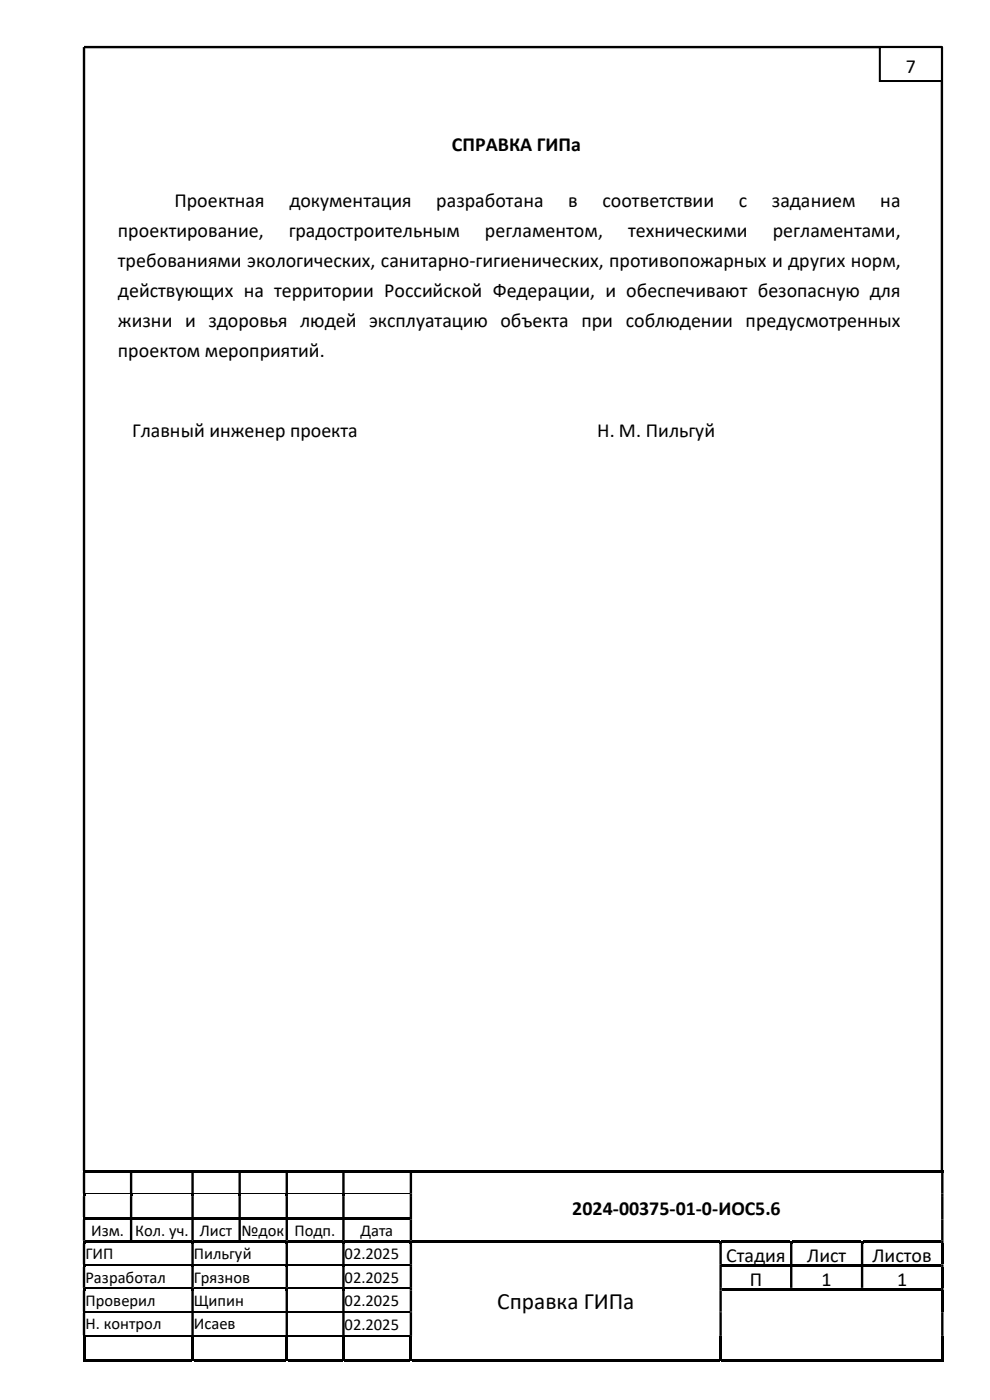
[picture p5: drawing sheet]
<svg xmlns="http://www.w3.org/2000/svg" width="210mm" height="297mm" viewBox="0 0 210 297" stroke-linecap="round" stroke-linejoin="round" font-family="sans-serif">
<defs><g id="words">
<text font-size="5" x="105.5" y="277.7">Справка ГИПа</text>
<g font-size="4.2">
<text x="192.2" y="15.5">7</text>
<text x="95.9" y="32">СПРАВКА ГИПа</text>
<text x="37" y="43.9">Проектная</text>
<text x="61.4" y="43.9">документация</text>
<text x="92.5" y="43.9">разработана</text>
<text x="120.5" y="43.9">в</text>
<text x="127.8" y="43.9">соответствии</text>
<text x="156.8" y="43.9">с</text>
<text x="163.8" y="43.9">заданием</text>
<text x="186.7" y="43.9">на</text>
<text x="25" y="50.3">проектирование,</text>
<text x="61.2" y="50.3">градостроительным</text>
<text x="102.9" y="50.3">регламентом,</text>
<text x="133.2" y="50.3">техническими</text>
<text x="163.9" y="50.3">регламентами,</text>
<text x="25" y="56.7">требованиями экологических, санитарно-гигиенических, противопожарных и других норм,</text>
<text x="25" y="63">действующих на территории Российской Федерации, и обеспечивают безопасную для</text>
<text x="25" y="69.4">жизни и здоровья людей эксплуатацию объекта при соблюдении предусмотренных</text>
<text x="25" y="75.7">проектом мероприятий.</text>
<text x="28" y="92.7">Главный инженер проекта</text>
<text x="126.7" y="92.7">Н. М. Пильгуй</text>
<text x="121.4" y="257.8">2024-00375-01-0-ИОС5.6</text>
<text x="154.1" y="267.8">Стадия</text>
<text x="171.2" y="267.8">Лист</text>
<text x="185.1" y="267.8">Листов</text>
<text x="159" y="272.8">П</text>
<text x="174.3" y="272.8">1</text>
<text x="190.3" y="272.8">1</text>
</g>
<g font-size="3.5">
<text x="19.3" y="262.2">Изм.</text>
<text x="28.7" y="262.2">Кол. уч.</text>
<text x="42.4" y="262.2">Лист</text>
<text x="51.3" y="262.2">№док</text>
<text x="62.4" y="262.2">Подп.</text>
<text x="76.5" y="262.2">Дата</text>
<text x="18.1" y="267.1">ГИП</text>
<text x="41.1" y="267.1">Пильгуй</text>
<text x="73.1" y="267.1">02.2025</text>
<text x="18.1" y="272.1">Разработал</text>
<text x="41.1" y="272.1">Грязнов</text>
<text x="73.1" y="272.1">02.2025</text>
<text x="18.1" y="277.1">Проверил</text>
<text x="18.1" y="281.9">Н. контрол</text>
<text x="41.1" y="277.1">Щипин</text>
<text x="41.1" y="281.9">Исаев</text>
<text x="73.1" y="277.1">02.2025</text>
<text x="73.1" y="282.1">02.2025</text>
</g>
</g></defs>
<g fill="#000">
<path d="M17.6 248.2h.5v.6h-.5z" fill-rule="evenodd"/>
<path d="M17.6 248.8h.5v4.4h-.5zM27.6 248.8h.5v4.4h-.5zM40.6 248.8h.5v4.4h-.5zM50.6 248.8h.5v4.4h-.5zM60.6 248.8h.5v4.4h-.5zM72.6 248.8h.5v4.4h-.5zM86.9 248.8h.5v4.4h-.5zM199.6 248.8h.6v4.4h-.6z" fill-rule="evenodd"/>
<path d="M27.6 248.2h.5v.6h-.5z" fill-rule="evenodd"/>
<path d="M40.6 248.2h.5v.6h-.5z" fill-rule="evenodd"/>
<path d="M50.6 248.2h.5v.6h-.5z" fill-rule="evenodd"/>
<path d="M60.6 248.2h.5v.6h-.5z" fill-rule="evenodd"/>
<path d="M72.6 248.2h.5v.6h-.5z" fill-rule="evenodd"/>
<path d="M86.9 248.2h.5v.6h-.5z" fill-rule="evenodd"/>
<path d="M86.9 253.2h.5v.5h-.5zM199.6 253.2h.6v.5h-.6zM17.6 253.7h.5v4.5h-.5zM27.6 253.7h.5v4.5h-.5zM40.6 253.7h.5v4.5h-.5zM50.6 253.7h.5v4.5h-.5zM60.6 253.7h.5v4.5h-.5zM72.6 253.7h.5v4.5h-.5z" fill-rule="evenodd"/>
<path d="M86.9 253.7h.5v4.5h-.5zM199.6 253.7h.6v4.5h-.6z" fill-rule="evenodd"/>
<path d="M86.9 258.2h.5v.5h-.5zM199.6 258.2h.6v.5h-.6zM17.6 258.7h.5v4.5h-.5zM27.6 258.7h.5v4.5h-.5zM40.6 258.7h.5v4.5h-.5zM50.6 258.7h.5v4.5h-.5zM60.6 258.7h.5v4.5h-.5zM72.6 258.7h.5v4.5h-.5z" fill-rule="evenodd"/>
<path d="M86.9 258.7h.5v4.5h-.5zM199.6 258.7h.6v4.5h-.6z" fill-rule="evenodd"/>
<path d="M199.6 248.2h.6v.6h-.6z" fill-rule="evenodd"/>
<path d="M18.1 263.2h10v.5h-10z" fill-rule="evenodd"/>
<path d="M41.1 263.2h10v.5h-10z" fill-rule="evenodd"/>
<path d="M86.9 268.2h.5v.6h-.5zM152.6 268.2h.5v.6h-.5z" fill-rule="evenodd"/>
<path d="M86.9 273.2h.5v.6h-.5zM152.6 273.2h.5v.6h-.5z" fill-rule="evenodd"/>
<path d="M86.9 278.3h.5v.2h-.5zM152.6 278.3h.5v.2h-.5zM199.6 278.3h.6v.2h-.6zM17.6 278.5h.5v4.8h-.5zM40.6 278.5h.5v4.8h-.5zM60.6 278.5h.5v4.8h-.5zM72.6 278.5h.5v4.8h-.5z" fill-rule="evenodd"/>
<path d="M86.9 278.5h.5v4.8h-.5zM152.6 278.5h.5v4.8h-.5zM199.6 278.5h.6v4.8h-.6z" fill-rule="evenodd"/>
<path d="M152.6 263.2h.5v.6h-.5z" fill-rule="evenodd"/>
<path d="M153.1 273.2h30v.5h-30z" fill-rule="evenodd"/>
<path d="M167.6 263.2h.5v.6h-.5z" fill-rule="evenodd"/>
<path d="M182.6 263.2h.5v.6h-.5z" fill-rule="evenodd"/>
<path d="M199.6 263.2h.6v.6h-.6zM17.6 263.8h.5v4.4h-.5zM40.6 263.8h.5v4.4h-.5zM60.6 263.8h.5v4.4h-.5zM72.6 263.8h.5v4.4h-.5zM86.9 263.8h.5v4.4h-.5zM152.6 263.8h.5v4.4h-.5zM167.6 263.8h.5v4.4h-.5zM182.6 263.8h.5v4.4h-.5z" fill-rule="evenodd"/>
<path d="M199.6 268.2h.6v.6h-.6zM17.6 268.8h.5v4.4h-.5zM40.6 268.8h.5v4.4h-.5zM60.6 268.8h.5v4.4h-.5zM72.6 268.8h.5v4.4h-.5zM86.9 268.8h.5v4.4h-.5zM152.6 268.8h.5v4.4h-.5zM167.6 268.8h.5v4.4h-.5zM182.6 268.8h.5v4.4h-.5z" fill-rule="evenodd"/>
<path d="M199.6 273.2h.6v.6h-.6zM17.6 273.8h.5v4.5h-.5zM40.6 273.8h.5v4.5h-.5zM60.6 273.8h.5v4.5h-.5zM72.6 273.8h.5v4.5h-.5zM86.9 273.8h.5v4.5h-.5zM152.6 273.8h.5v4.5h-.5z" fill-rule="evenodd"/>
<path d="M17.6 283.5h.5v5.3h-.5z" fill-rule="evenodd"/>
<path d="M17.6 288.3h23v.5h-23z" fill-rule="evenodd"/>
<path d="M40.6 283.5h.5v5.3h-.5z" fill-rule="evenodd"/>
<path d="M60.6 283.5h.5v5.3h-.5z" fill-rule="evenodd"/>
<path d="M72.6 283.5h.5v5.3h-.5z" fill-rule="evenodd"/>
<path d="M86.9 283.3h.5v.2h-.5zM152.6 283.3h.5v.2h-.5zM199.6 283.3h.6v.2h-.6z" fill-rule="evenodd"/>
<path d="M86.9 283.5h.5v5.3h-.5z" fill-rule="evenodd"/>
<path d="M152.6 283.5h.5v5.3h-.5z" fill-rule="evenodd"/>
<path d="M199.6 283.5h.6v5.3h-.6z" fill-rule="evenodd"/>
</g>
<g fill="#000">
<path d="M17.6 253.2h.5v.5h-.5zM17.6 258.2h.5v.5h-.5zM18.1 248.2h9.5v.5h-9.5zM18.1 258.2h9.5v.5h-9.5zM27.6 253.2h.5v.5h-.5zM27.6 258.2h.5v.5h-.5zM28.1 248.2h12.5v.5h-12.5zM28.1 258.2h12.5v.5h-12.5zM40.6 253.2h.5v.5h-.5zM40.6 258.2h.5v.5h-.5zM41.1 248.2h9.5v.5h-9.5zM41.1 258.2h9.5v.5h-9.5z"/>
<path d="M50.6 253.2h.5v.5h-.5zM50.6 258.2h.5v.5h-.5zM51.1 248.2h9.5v.5h-9.5zM51.1 258.2h9.5v.5h-9.5zM60.6 253.2h.5v.5h-.5zM60.6 258.2h.5v.5h-.5zM61.1 248.2h11.5v.5h-11.5zM61.1 258.2h11.5v.5h-11.5zM72.6 253.2h.5v.5h-.5zM72.6 258.2h.5v.5h-.5zM73.1 248.2h13.8v.5h-13.8zM73.1 258.2h13.8v.5h-13.8z"/>
<path d="M87.4 248.2h112.2v.5h-112.2zM17.6 263.2h.5v.6h-.5zM17.6 268.2h.5v.6h-.5zM17.6 273.2h.5v.6h-.5zM28.1 263.2h12.5v.5h-12.5zM40.6 263.2h.5v.6h-.5zM40.6 268.2h.5v.6h-.5zM40.6 273.2h.5v.6h-.5zM51.1 263.2h9.5v.5h-9.5zM60.6 263.2h.5v.6h-.5zM60.6 268.2h.5v.6h-.5zM60.6 273.2h.5v.6h-.5z"/>
<path d="M61.1 263.2h11.5v.5h-11.5zM72.6 263.2h.5v.6h-.5zM72.6 268.2h.5v.6h-.5zM72.6 273.2h.5v.6h-.5zM73.1 263.2h13.8v.5h-13.8zM86.9 263.2h.5v.6h-.5zM87.4 263.2h65.2v.5h-65.2zM153.1 263.2h14.5v.5h-14.5zM153.1 268.2h14.5v.5h-14.5zM167.6 268.2h.5v.6h-.5zM168.1 263.2h14.5v.5h-14.5zM168.1 268.2h14.5v.5h-14.5z"/>
<path d="M182.6 268.2h.5v.6h-.5zM183.1 263.2h16.5v.5h-16.5zM183.1 268.2h16.5v.5h-16.5zM183.1 273.2h16.5v.5h-16.5zM199.6 263.8h.6v4.4h-.6zM199.6 268.8h.6v4.4h-.6zM199.6 273.8h.6v4.5h-.6zM41.1 288.3h19.5v.5h-19.5zM61.1 288.3h11.5v.5h-11.5zM73.1 288.3h13.8v.5h-13.8zM87.4 288.3h65.2v.5h-65.2zM153.1 288.3h46.5v.5h-46.5z"/>
<path d="M199.6 288.3h.6v.5h-.6z"/>
</g>
<path d="M18.1 253.3h9.5M28.1 253.3h12.5M41.1 253.3h9.5M51.1 253.3h9.5M61.1 253.3h11.5M73.1 253.3h13.8" fill="none" stroke="#000" stroke-width=".21"/>
<path d="M17.6 278.4h69.3M18.1 268.4h22.5M18.1 273.3h22.5M41.1 268.4h19.5M41.1 273.3h19.5M61.1 268.4h11.5M61.1 273.3h11.5M73.1 268.4h13.8M73.1 273.3h13.8M17.6 283.4h69.3" fill="none" stroke="#000" stroke-width=".25"/>
<path d="M17.8 248.4v-238.4h182v238.4" fill="none" stroke="#000" stroke-width=".51"/>
<path d="M186.6 10h13.2v7.2h-13.2z" fill="#fff"/>
<path d="M186.6 10h13.2v7.2h-13.2z" fill="none" stroke="#000" stroke-width=".42"/>
<use href="#words"/>
</svg>
